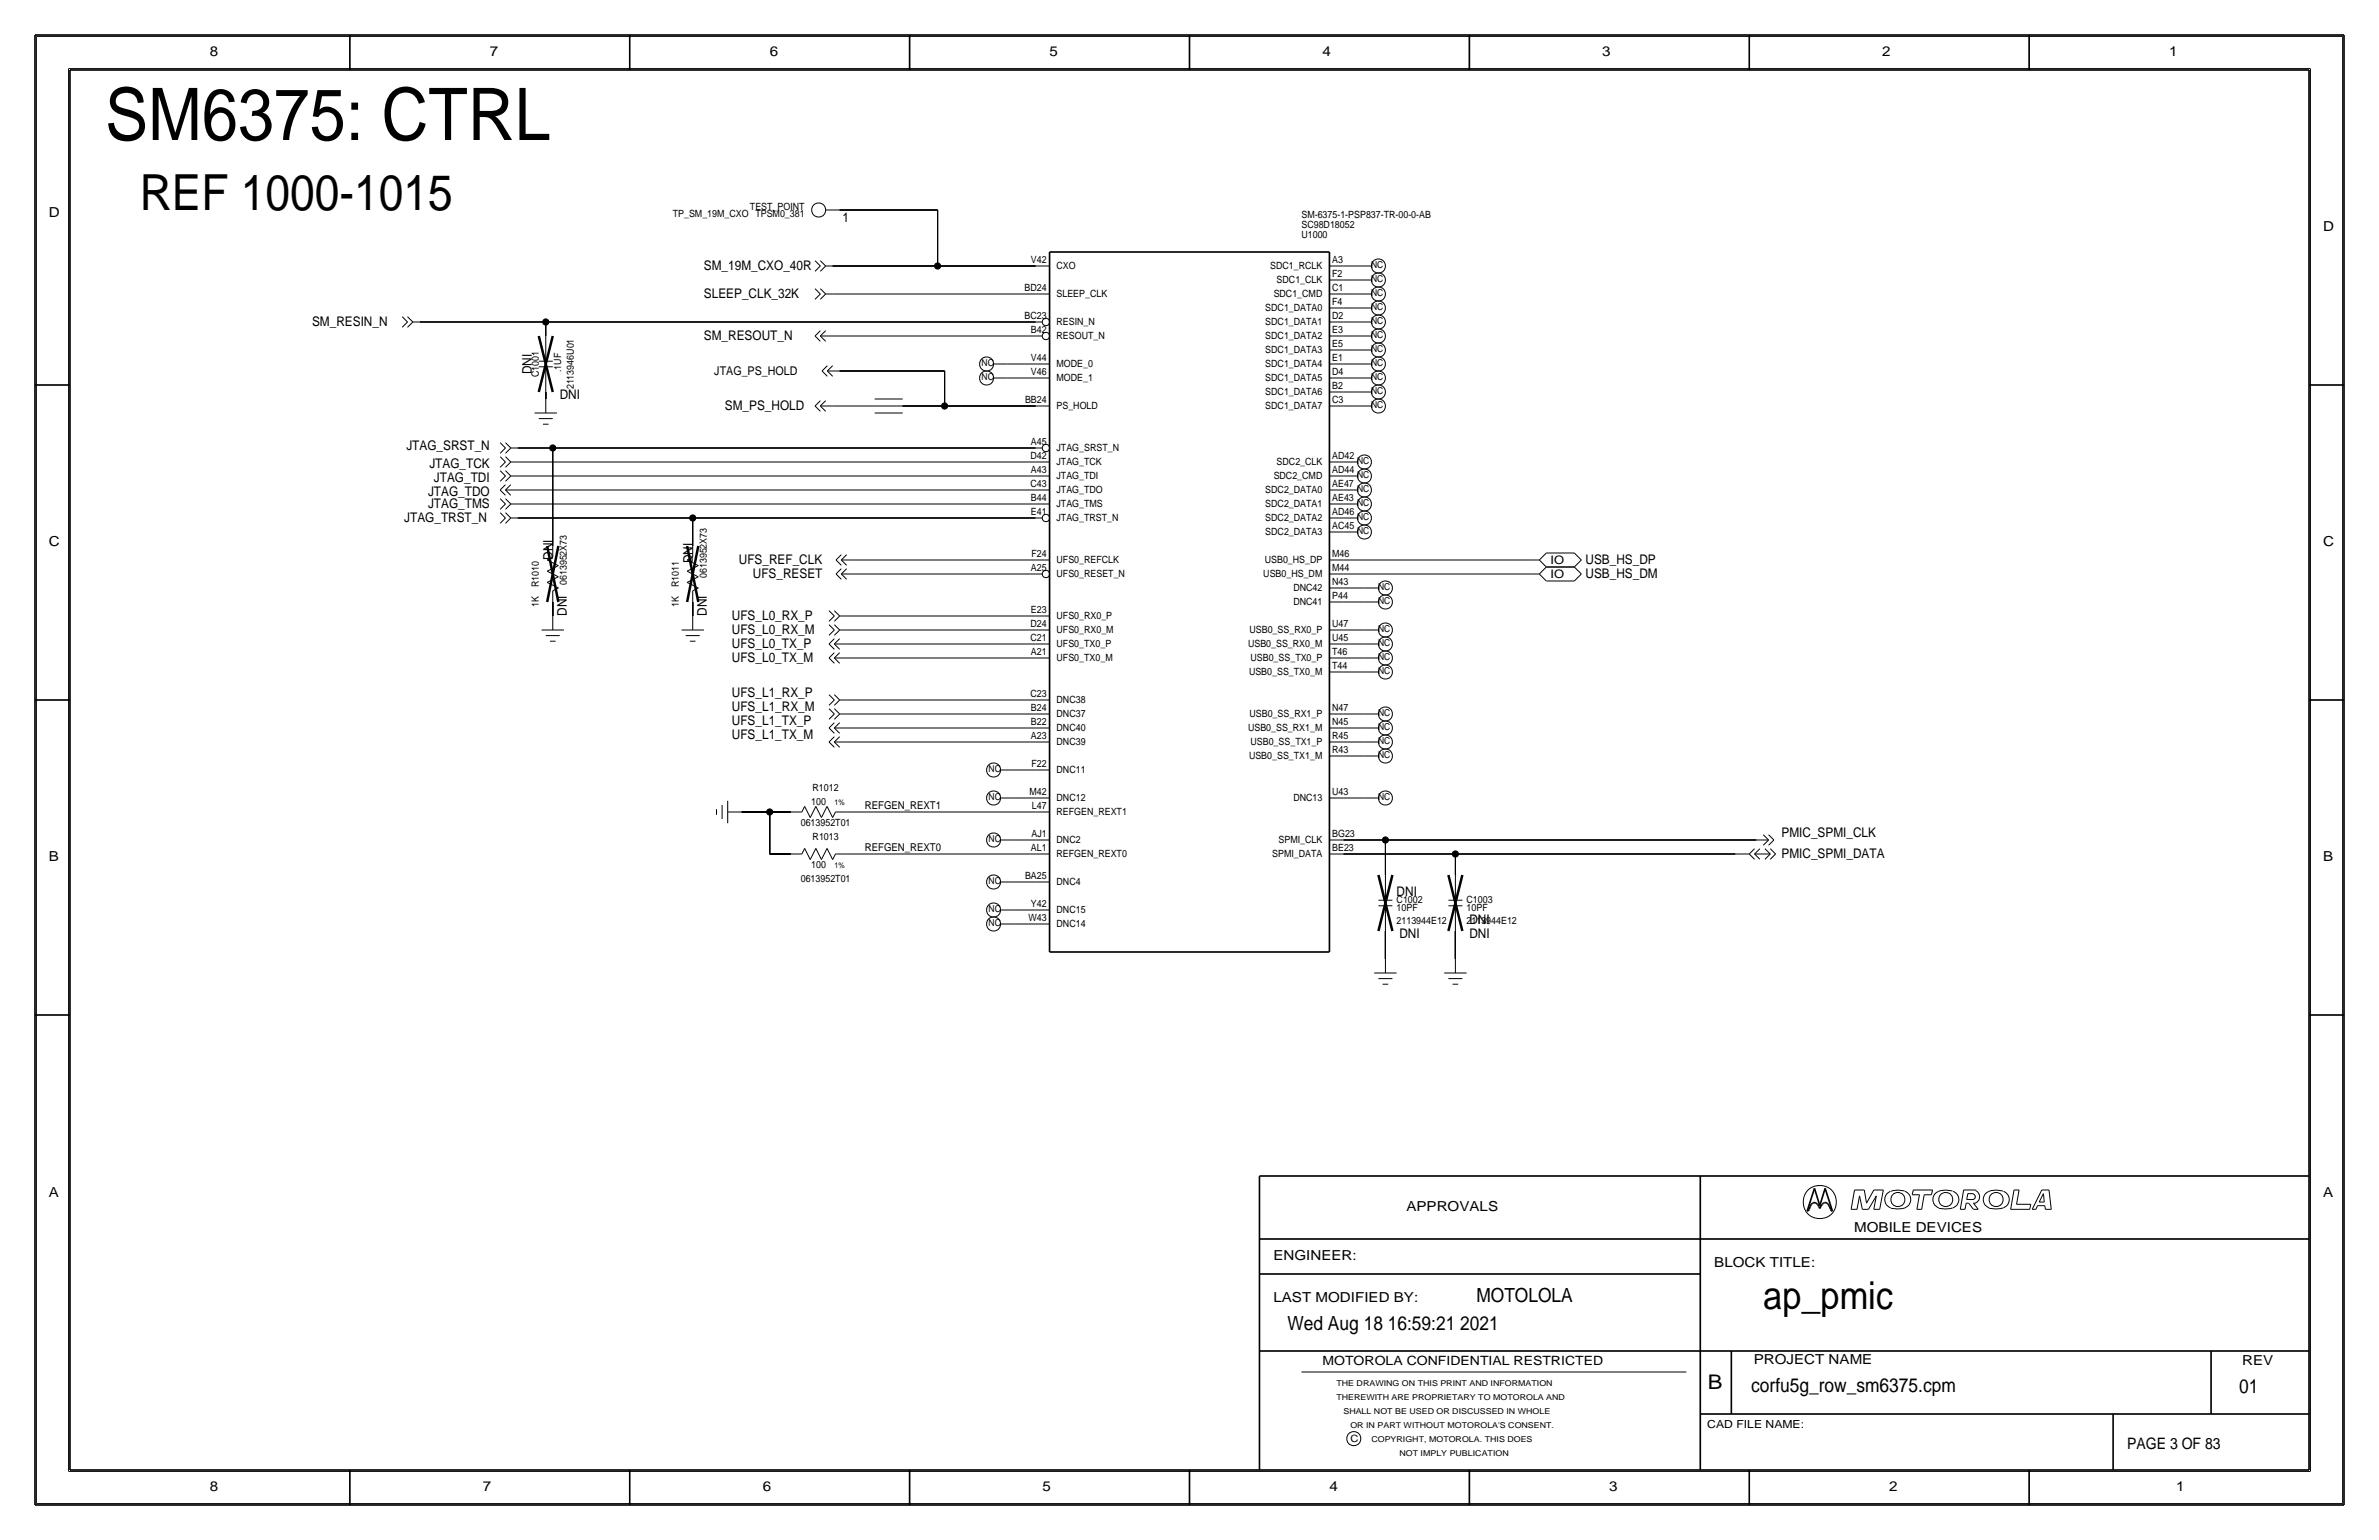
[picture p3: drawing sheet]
<svg xmlns="http://www.w3.org/2000/svg" width="432mm" height="279mm" viewBox="0 0 432 279" stroke-linecap="round" stroke-linejoin="round" font-family="sans-serif">
<defs><g id="words">
<text font-size="13.2" x="19" y="25.4">SM6375: CTRL</text>
<text font-size="9" x="25.4" y="38.1">REF 1000-1015</text>
<text font-size="7" x="320" y="237.5">ap_pmic</text>
<text font-size="3.7" x="310" y="252.1">B</text>
<g font-size="3.5">
<text x="268" y="236.2">MOTOLOLA</text>
<text x="233.7" y="241.3">Wed Aug 18 16:59:21 2021</text>
<text x="317.9" y="252.6">corfu5g_row_sm6375.cpm</text>
<text x="406.4" y="252.7">01</text>
</g>
<text font-size="2.9" x="386.1" y="262.9">PAGE 3 OF 83</text>
<g font-size="2.5">
<text x="38.1" y="10.2">8</text>
<text x="88.9" y="10.2">7</text>
<text x="139.7" y="10.2">6</text>
<text x="190.5" y="10.2">5</text>
<text x="240" y="10.2">4</text>
<text x="290.8" y="10.2">3</text>
<text x="341.6" y="10.2">2</text>
<text x="393.7" y="10.2">1</text>
<text x="8.9" y="39.4">D</text>
<text x="421.6" y="41.9">D</text>
<text x="8.9" y="99.1">C</text>
<text x="421.6" y="99.1">C</text>
<text x="8.9" y="156.2">B</text>
<text x="421.6" y="156.2">B</text>
<text x="8.9" y="217.2">A</text>
<text x="255.3" y="219.7">APPROVALS</text>
<text x="421.6" y="217.2">A</text>
<text x="336.5" y="223.5">MOBILE DEVICES</text>
<text x="231.1" y="228.6">ENGINEER:</text>
<text x="311.1" y="229.9">BLOCK TITLE:</text>
<text x="231.1" y="236.2">LAST MODIFIED BY:</text>
<text x="318.3" y="247.5">PROJECT NAME</text>
<text x="407" y="247.6">REV</text>
<text x="38.1" y="270.5">8</text>
<text x="87.6" y="270.5">7</text>
<text x="138.4" y="270.5">6</text>
<text x="189.2" y="270.5">5</text>
<text x="241.3" y="270.5">4</text>
<text x="292.1" y="270.5">3</text>
<text x="342.9" y="270.5">2</text>
<text x="395" y="270.5">1</text>
</g>
<g font-size="2.4">
<text x="152.9" y="40.2">1</text>
<text x="127.8" y="49">SM_19M_CXO_40R</text>
<text x="56.6" y="59.2">SM_RESIN_N</text>
<text x="127.8" y="54.1">SLEEP_CLK_32K</text>
<text x="127.8" y="61.7">SM_RESOUT_N</text>
<text x="96.5" y="67.9" transform="rotate(-90 96.5 67.9)">DNI</text>
<text x="101.6" y="72.4">DNI</text>
<text x="131.6" y="74.4">SM_PS_HOLD</text>
<text x="73.8" y="81.7">JTAG_SRST_N</text>
<text x="77.7" y="90">JTAG_TDO</text>
<text x="77.9" y="84.8">JTAG_TCK</text>
<text x="78.8" y="87.4">JTAG_TDI</text>
<text x="73.4" y="94.7">JTAG_TRST_N</text>
<text x="77.7" y="92.2">JTAG_TMS</text>
<text x="100.3" y="101.6" transform="rotate(-90 100.3 101.6)">DNI</text>
<text x="125.7" y="102.2" transform="rotate(-90 125.7 102.2)">DNI</text>
<text x="134.1" y="102.4">UFS_REF_CLK</text>
<text x="136.7" y="104.9">UFS_RESET</text>
<text x="287.8" y="104.9">USB_HS_DM</text>
<text x="287.8" y="102.4">USB_HS_DP</text>
<text x="102.9" y="111.8" transform="rotate(-90 102.9 111.8)">DNI</text>
<text x="128.3" y="111.8" transform="rotate(-90 128.3 111.8)">DNI</text>
<text x="132.8" y="112.5">UFS_L0_RX_P</text>
<text x="132.8" y="115.1">UFS_L0_RX_M</text>
<text x="132.8" y="117.6">UFS_L0_TX_P</text>
<text x="132.8" y="120.1">UFS_L0_TX_M</text>
<text x="132.8" y="129">UFS_L1_RX_M</text>
<text x="132.8" y="126.5">UFS_L1_RX_P</text>
<text x="132.8" y="131.6">UFS_L1_TX_P</text>
<text x="132.8" y="134.1">UFS_L1_TX_M</text>
<text x="323.3" y="155.7">PMIC_SPMI_DATA</text>
<text x="323.3" y="151.9">PMIC_SPMI_CLK</text>
<text x="253.5" y="162.6">DNI</text>
<text x="266.7" y="167.6">DNI</text>
<text x="254" y="170.2">DNI</text>
<text x="266.7" y="170.2">DNI</text>
</g>
<text font-size="2.3" x="240" y="247.6">MOTOROLA CONFIDENTIAL RESTRICTED</text>
<text font-size="2.2" x="129.7" y="68.1">JTAG_PS_HOLD</text>
<g font-size="2.1">
<text x="281.4" y="104.9">IO</text>
<text x="281.4" y="102.3">IO</text>
</g>
<g font-size="2">
<text x="157" y="146.8">REFGEN_REXT1</text>
<text x="157" y="154.4">REFGEN_REXT0</text>
<text x="309.9" y="259.1">CAD FILE NAME:</text>
</g>
<g font-size="1.8">
<text x="122.1" y="39.3">TP_SM_19M_CXO TPSM0_381</text>
<text x="136.1" y="38">TEST_POINT</text>
<text x="236.2" y="39.5">SM-6375-1-PSP837-TR-00-0-AB</text>
<text x="236.2" y="41.3">SC98D18052</text>
<text x="187.1" y="47.8">V42</text>
<text x="236.2" y="43.2">U1000</text>
<text x="241.8" y="47.8">A3</text>
<text x="186" y="52.8">BD24</text>
<text x="191.8" y="54">SLEEP_CLK</text>
<text x="191.8" y="48.9">CXO</text>
<text x="230.6" y="48.9">SDC1_RCLK</text>
<text x="231.2" y="54">SDC1_CMD</text>
<text x="231.7" y="51.4">SDC1_CLK</text>
<text x="241.8" y="52.8">C1</text>
<text x="241.8" y="50.3">F2</text>
<text x="186" y="57.9">BC23</text>
<text x="191.8" y="59">RESIN_N</text>
<text x="229.7" y="59">SDC1_DATA1</text>
<text x="229.7" y="56.5">SDC1_DATA0</text>
<text x="241.8" y="57.9">D2</text>
<text x="241.8" y="55.4">F4</text>
<text x="187.1" y="60.5">B42</text>
<text x="187.1" y="65.5">V44</text>
<text x="191.8" y="61.6">RESOUT_N</text>
<text x="229.7" y="64.1">SDC1_DATA3</text>
<text x="229.7" y="61.6">SDC1_DATA2</text>
<text x="241.8" y="65.5">E1</text>
<text x="241.8" y="60.5">E3</text>
<text x="241.8" y="63">E5</text>
<text x="97.8" y="68.4" transform="rotate(-90 97.8 68.4)">C1001</text>
<text x="101.9" y="67.5" transform="rotate(-90 101.9 67.5)">.1UF</text>
<text x="104.1" y="70.6" transform="rotate(-90 104.1 70.6)">2113946U01</text>
<text x="187.1" y="68.1">V46</text>
<text x="191.8" y="66.6">MODE_0</text>
<text x="191.8" y="69.2">MODE_1</text>
<text x="229.7" y="71.7">SDC1_DATA6</text>
<text x="229.7" y="69.2">SDC1_DATA5</text>
<text x="229.7" y="66.6">SDC1_DATA4</text>
<text x="241.8" y="70.6">B2</text>
<text x="241.8" y="68.1">D4</text>
<text x="186.1" y="73.2">BB24</text>
<text x="191.8" y="74.3">PS_HOLD</text>
<text x="229.7" y="74.3">SDC1_DATA7</text>
<text x="241.8" y="73.2">C3</text>
<text x="187" y="83.3">D42</text>
<text x="187.1" y="80.8">A45</text>
<text x="191.8" y="81.9">JTAG_SRST_N</text>
<text x="241.8" y="83.3">AD42</text>
<text x="187" y="88.4">C43</text>
<text x="187.1" y="85.9">A43</text>
<text x="191.8" y="89.5">JTAG_TDO</text>
<text x="191.8" y="87">JTAG_TDI</text>
<text x="191.8" y="84.4">JTAG_TCK</text>
<text x="229.7" y="89.5">SDC2_DATA0</text>
<text x="231.2" y="87">SDC2_CMD</text>
<text x="231.7" y="84.4">SDC2_CLK</text>
<text x="241.8" y="85.9">AD44</text>
<text x="241.8" y="88.4">AE47</text>
<text x="187.1" y="90.9">B44</text>
<text x="187.1" y="93.5">E41</text>
<text x="191.8" y="92.1">JTAG_TMS</text>
<text x="191.8" y="94.6">JTAG_TRST_N</text>
<text x="229.7" y="92.1">SDC2_DATA1</text>
<text x="229.7" y="94.6">SDC2_DATA2</text>
<text x="241.8" y="93.5">AD46</text>
<text x="241.8" y="90.9">AE43</text>
<text x="187.2" y="101">F24</text>
<text x="229.7" y="97.1">SDC2_DATA3</text>
<text x="241.8" y="96">AC45</text>
<text x="241.8" y="101">M46</text>
<text x="97.8" y="106.5" transform="rotate(-90 97.8 106.5)">R1010</text>
<text x="102.9" y="106.2" transform="rotate(-90 102.9 106.2)">0613952X73</text>
<text x="123.2" y="106.5" transform="rotate(-90 123.2 106.5)">R1011</text>
<text x="128.3" y="104.9" transform="rotate(-90 128.3 104.9)">0613952X73</text>
<text x="187.1" y="103.6">A25</text>
<text x="191.8" y="104.7">UFS0_RESET_N</text>
<text x="191.8" y="102.2">UFS0_REFCLK</text>
<text x="229.3" y="104.7">USB0_HS_DM</text>
<text x="229.6" y="102.2">USB0_HS_DP</text>
<text x="234.8" y="107.2">DNC42</text>
<text x="241.8" y="103.6">M44</text>
<text x="241.8" y="106.1">N43</text>
<text x="97.8" y="110.2" transform="rotate(-90 97.8 110.2)">1K</text>
<text x="123.2" y="110.2" transform="rotate(-90 123.2 110.2)">1K</text>
<text x="187" y="113.7">D24</text>
<text x="187.1" y="111.2">E23</text>
<text x="191.8" y="112.3">UFS0_RX0_P</text>
<text x="234.8" y="109.8">DNC41</text>
<text x="241.8" y="108.7">P44</text>
<text x="241.8" y="113.8">U47</text>
<text x="187" y="116.3">C21</text>
<text x="187.1" y="118.8">A21</text>
<text x="191.8" y="119.9">UFS0_TX0_M</text>
<text x="191.8" y="117.4">UFS0_TX0_P</text>
<text x="191.8" y="114.9">UFS0_RX0_M</text>
<text x="226.5" y="117.4">USB0_SS_RX0_M</text>
<text x="226.8" y="114.9">USB0_SS_RX0_P</text>
<text x="227" y="120">USB0_SS_TX0_P</text>
<text x="241.8" y="118.9">T46</text>
<text x="241.8" y="116.3">U45</text>
<text x="226.7" y="122.5">USB0_SS_TX0_M</text>
<text x="241.8" y="121.4">T44</text>
<text x="187" y="126.4">C23</text>
<text x="187.1" y="131.6">B22</text>
<text x="187.1" y="129">B24</text>
<text x="191.8" y="130.2">DNC37</text>
<text x="191.8" y="127.6">DNC38</text>
<text x="226.8" y="130.1">USB0_SS_RX1_P</text>
<text x="241.8" y="131.6">N45</text>
<text x="241.8" y="129">N47</text>
<text x="187.1" y="134.1">A23</text>
<text x="191.8" y="135.2">DNC39</text>
<text x="191.8" y="132.7">DNC40</text>
<text x="226.5" y="132.7">USB0_SS_RX1_M</text>
<text x="226.7" y="137.8">USB0_SS_TX1_M</text>
<text x="227" y="135.2">USB0_SS_TX1_P</text>
<text x="241.8" y="136.7">R43</text>
<text x="241.8" y="134.1">R45</text>
<text x="147.5" y="143.5">R1012</text>
<text x="187.2" y="139.2">F22</text>
<text x="191.8" y="140.3">DNC11</text>
<text x="145.3" y="149.9">0613952T01</text>
<text x="147.2" y="146">100</text>
<text x="186.9" y="144.3">M42</text>
<text x="187.3" y="146.8">L47</text>
<text x="191.8" y="147.9">REFGEN_REXT1</text>
<text x="191.8" y="145.4">DNC12</text>
<text x="234.8" y="145.4">DNC13</text>
<text x="241.8" y="144.3">U43</text>
<text x="147.5" y="152.4">R1013</text>
<text x="187.1" y="154.4">AL1</text>
<text x="187.2" y="151.9">AJ1</text>
<text x="191.8" y="153">DNC2</text>
<text x="191.8" y="155.6">REFGEN_REXT0</text>
<text x="230.9" y="155.6">SPMI_DATA</text>
<text x="232.1" y="153">SPMI_CLK</text>
<text x="241.8" y="154.4">BE23</text>
<text x="241.8" y="151.9">BG23</text>
<text x="145.3" y="160">0613952T01</text>
<text x="147.2" y="157.5">100</text>
<text x="186.1" y="159.5">BA25</text>
<text x="191.8" y="160.6">DNC4</text>
<text x="186.7" y="167.1">W43</text>
<text x="187.1" y="164.6">Y42</text>
<text x="191.8" y="165.7">DNC15</text>
<text x="253.5" y="165.4">10PF</text>
<text x="253.5" y="167.6">2113944E12</text>
<text x="253.5" y="163.8">C1002</text>
<text x="266.2" y="163.8">C1003</text>
<text x="266.2" y="167.6">2113944E12</text>
<text x="266.2" y="165.4">10PF</text>
<text x="191.8" y="168.3">DNC14</text>
<text x="245.1" y="261.6">C</text>
</g>
<g font-size="1.7">
<text x="248.9" y="53.7">NC</text>
<text x="248.9" y="51.2">NC</text>
<text x="248.9" y="48.7">NC</text>
<text x="248.9" y="58.8">NC</text>
<text x="248.9" y="56.3">NC</text>
<text x="248.9" y="61.4">NC</text>
<text x="248.9" y="63.9">NC</text>
<text x="178.2" y="69">NC</text>
<text x="178.2" y="66.4">NC</text>
<text x="248.9" y="71.5">NC</text>
<text x="248.9" y="66.4">NC</text>
<text x="248.9" y="69">NC</text>
<text x="248.9" y="74.1">NC</text>
<text x="246.3" y="89.3">NC</text>
<text x="246.3" y="86.8">NC</text>
<text x="246.3" y="84.2">NC</text>
<text x="246.3" y="94.4">NC</text>
<text x="246.3" y="91.8">NC</text>
<text x="246.3" y="96.9">NC</text>
<text x="250.1" y="107.1">NC</text>
<text x="250.1" y="109.6">NC</text>
<text x="250.1" y="119.8">NC</text>
<text x="250.1" y="117.2">NC</text>
<text x="250.1" y="114.7">NC</text>
<text x="250.1" y="122.3">NC</text>
<text x="250.1" y="129.9">NC</text>
<text x="250.1" y="137.6">NC</text>
<text x="250.1" y="135">NC</text>
<text x="250.1" y="132.5">NC</text>
<text x="179.4" y="140.1">NC</text>
<text x="179.4" y="145.2">NC</text>
<text x="250.1" y="145.2">NC</text>
<text x="179.4" y="152.8">NC</text>
<text x="179.4" y="160.4">NC</text>
<text x="179.4" y="165.5">NC</text>
<text x="179.4" y="168">NC</text>
</g>
<g font-size="1.5">
<text x="242.6" y="251.5">THE DRAWING ON THIS PRINT AND INFORMATION</text>
<text x="242.6" y="254">THEREWITH ARE PROPRIETARY TO MOTOROLA AND</text>
<text x="243.8" y="256.5">SHALL NOT BE USED OR DISCUSSED IN WHOLE</text>
<text x="245.1" y="259.1">OR IN PART WITHOUT MOTOROLA'S CONSENT.</text>
<text x="248.9" y="261.6">COPYRIGHT, MOTOROLA. THIS DOES</text>
<text x="254" y="264.2">NOT IMPLY PUBLICATION</text>
</g>
<g font-size="1.4">
<text x="151.5" y="146">1%</text>
<text x="151.5" y="157.5">1%</text>
</g>
</g></defs>
<!-- layer: Nets -->
<g fill="none" stroke="#000" stroke-width=".18">
<path d="M152.4 38.1h17.8zM170.2 38.1v10.2zM76.2 58.4h22.9zM99.1 58.4v2.6zM99.1 58.4h88.9zM151.1 53.3h36.9zM151.1 48.3h19.1zM170.2 48.3h17.8zM243.8 48.3h2.6zM243.8 53.3h2.6zM243.8 58.4h2.6zM243.8 50.8h2.6z"/>
<path d="M243.8 55.9h2.6zM99.1 71.1v1.3zM151.1 61h36.9zM151.1 73.7h7.6zM152.4 67.3h19zM163.8 73.7h7.6zM171.4 73.7h16.6zM171.4 67.3v6.4zM182.9 66h5.1zM182.9 68.6h5.1zM243.8 68.6h2.6zM243.8 63.5h2.6z"/>
<path d="M243.8 71.1h2.6zM243.8 73.7h2.6zM243.8 66h2.6zM243.8 61h2.6zM94 81.3h6.3zM94 83.8h94zM94 86.4h94zM94 91.4h94zM94 88.9h94zM94 94h31.7zM100.3 81.3h87.7zM100.3 81.3v17.8z"/>
<path d="M125.7 94v5.1zM125.7 94h62.3zM100.3 109.2v2.6zM125.7 109.2v2.6zM153.7 116.8h34.3zM153.7 119.4h34.3zM153.7 114.3h34.3zM153.7 111.8h34.3zM154.9 104.1h33.1zM154.9 101.6h33.1zM243.8 104.1h34.3zM243.8 101.6h34.3z"/>
<path d="M243.8 106.7h3.9zM243.8 109.2h3.9zM243.8 119.4h3.9zM243.8 116.8h3.9zM243.8 114.3h3.9zM153.7 132.1h34.3zM153.7 134.6h34.3zM153.7 129.5h34.3zM153.7 127h34.3zM184.1 139.7h3.9zM243.8 132.1h3.9zM243.8 129.5h3.9z"/>
<path d="M243.8 137.2h3.9zM243.8 134.6h3.9zM243.8 121.9h3.9zM134.6 147.3h5.1zM139.7 147.3h3.8zM139.7 147.3v7.6zM139.7 154.9h3.8zM153.7 154.9h34.3zM153.7 147.3h34.3zM184.1 152.4h3.9zM184.1 144.8h3.9zM243.8 154.9h20.4z"/>
<path d="M243.8 152.4h7.7zM243.8 144.8h3.9zM251.5 152.4h67.3zM251.5 152.4v6.4zM264.2 154.9v3.9zM264.2 154.9h50.8zM184.1 160h3.9zM184.1 167.6h3.9zM184.1 165.1h3.9zM251.5 168.9v5.1zM264.2 168.9v5.1z"/>
</g>
<g fill="#000" stroke="#000" stroke-width=".18">
<circle cx="99.1" cy="58.4" r=".56"/>
<circle cx="170.2" cy="48.3" r=".56"/>
<circle cx="171.4" cy="73.7" r=".56"/>
<circle cx="100.3" cy="81.3" r=".56"/>
<circle cx="125.7" cy="94" r=".56"/>
<circle cx="139.7" cy="147.3" r=".56"/>
<circle cx="251.5" cy="152.4" r=".56"/>
<circle cx="264.2" cy="154.9" r=".56"/>
</g>
<!-- layer: Components -->
<g fill="none" stroke="#000" stroke-width=".18">
<path d="M149.9 38.1h2.5zM73 57.5l1 .9zM74 58.4l-1 1zM74 57.5l.9 .9zM74.9 58.4l-.9 1zM74.9 58.4h1.3zM147.9 52.4l1 .9zM147.9 47.3l1 1zM148.9 53.3l-1 1zM148.9 52.4l1 .9zM148.9 48.3l-1 .9zM148.9 47.3l1 1z"/>
<path d="M149.9 53.3l-1 1zM149.9 53.3h1.2zM149.9 48.3l-1 .9zM149.9 48.3h1.2zM188 48.3h2.5zM188 53.3h2.5zM188 58.4h1.2zM241.3 55.9h2.5zM241.3 50.8h2.5zM241.3 58.4h2.5zM241.3 53.3h2.5zM241.3 48.3h2.5z"/>
<path d="M246.4 58.4h2.5zM246.4 53.3h2.5zM246.4 55.9h2.5zM246.4 50.8h2.5zM246.4 48.3h2.5zM97 74.9h4.1zM97.8 75.9h2.5zM97.8 65.5h2.5zM97.8 66.5h2.5zM98.6 77h1zM99.1 72.4v2.5zM99.1 66.5v4.6z"/>
<path d="M99.1 61v4.5zM147.9 73.7l1 .9zM147.9 61l1 .9zM147.9 73.7l1-1zM147.9 61l1-1zM148.9 73.7l1 .9zM148.9 61l1 .9zM148.9 73.7h2.2zM148.9 73.7l1-1zM148.9 61h2.2zM148.9 61l1-1zM149.2 67.3l1 1z"/>
<path d="M149.2 67.3l1-1zM150.2 67.3l.9 1zM150.2 67.3h2.2zM150.2 67.3l.9-1zM158.7 73.7h5.1zM158.7 72.4h5.1zM158.7 74.9h5.1zM180.3 68.6h2.6zM180.3 66h2.6zM188 68.6h2.5zM188 66h2.5zM188 73.7h2.5z"/>
<path d="M188 61h1.2zM241.3 63.5h2.5zM241.3 61h2.5zM241.3 66h2.5zM241.3 68.6h2.5zM241.3 73.7h2.5zM241.3 71.1h2.5zM246.4 71.1h2.5zM246.4 73.7h2.5zM246.4 66h2.5zM246.4 61h2.5zM246.4 63.5h2.5z"/>
<path d="M246.4 68.6h2.5zM90.8 88.9l.9 1zM90.8 93l.9 1zM90.8 90.5l.9 .9zM90.8 88.9l.9-1zM90.8 85.4l.9 1zM90.8 82.9l.9 .9zM90.8 80.3l.9 1zM91.7 88.9l1 1zM91.7 94l-.9 .9zM91.7 93l1 1zM91.7 91.4l-.9 1z"/>
<path d="M91.7 90.5l1 .9zM91.7 88.9h2.3zM91.7 88.9l1-1zM91.7 86.4l-.9 .9zM91.7 85.4l1 1zM91.7 83.8l-.9 1zM91.7 82.9l1 .9zM91.7 81.3l-.9 .9zM91.7 80.3l1 1zM92.7 94l-1 .9zM92.7 94h1.3zM92.7 91.4l-1 1z"/>
<path d="M92.7 91.4h1.3zM92.7 86.4l-1 .9zM92.7 86.4h1.3zM92.7 83.8l-1 1zM92.7 83.8h1.3zM92.7 81.3l-1 .9zM92.7 81.3h1.3zM100.3 99.1v2zM125.7 99.1v2zM188 94h1.2zM188 83.8h2.5zM188 88.9h2.5z"/>
<path d="M188 91.4h2.5zM188 81.3h1.2zM188 86.4h2.5zM241.3 88.9h2.5zM241.3 91.4h2.5zM241.3 94h2.5zM241.3 86.4h2.5zM241.3 83.8h2.5zM241.3 96.5h2.5zM243.8 96.5h2.6zM243.8 94h2.6zM243.8 91.4h2.6z"/>
<path d="M243.8 88.9h2.6zM243.8 86.4h2.6zM243.8 83.8h2.6zM98.3 114.3h4.1zM99.1 115.3h2.5zM99.3 101.6l1-.5zM99.3 103.6l2-1zM99.3 103.6l2 1zM99.3 105.7l2 1zM99.3 101.6l2 1zM99.3 105.7l2-1.1zM99.8 116.3h1z"/>
<path d="M100.3 111.8v2.5zM100.3 107.2v2zM100.3 107.2l1-.5zM123.7 114.3h4.1zM124.5 115.3h2.5zM124.7 101.6l1-.5zM124.7 103.6l2-1zM124.7 103.6l2 1zM124.7 105.7l2 1zM124.7 101.6l2 1zM124.7 105.7l2-1.1zM125.2 116.3h1z"/>
<path d="M125.7 111.8v2.5zM125.7 107.2v2zM125.7 107.2l1-.5zM150.5 116.8l.9 1zM150.5 119.4l.9 .9zM150.5 116.8l.9-.9zM150.5 119.4l.9-1zM150.5 113.3l.9 1zM150.5 110.8l.9 1zM151.4 116.8l1 1zM151.4 119.4l1 .9zM151.4 116.8h2.3z"/>
<path d="M151.4 116.8l1-.9zM151.4 119.4h2.3zM151.4 119.4l1-1zM151.4 114.3l-.9 1zM151.4 113.3l1 1zM151.4 111.8l-.9 .9zM151.4 110.8l1 1zM151.7 104.1l1-.9zM151.7 101.6l1-1zM151.7 104.1l1 1zM151.7 101.6l1 1zM152.4 114.3l-1 1z"/>
<path d="M152.4 114.3h1.3zM152.4 111.8l-1 .9zM152.4 111.8h1.3zM152.7 104.1l1 1zM152.7 101.6l1 1zM152.7 104.1h2.2zM152.7 104.1l1-.9zM152.7 101.6h2.2zM152.7 101.6l1-1zM188 101.6h2.5zM188 111.8h2.5zM188 114.3h2.5z"/>
<path d="M188 116.8h2.5zM188 104.1h1.2zM188 119.4h2.5zM241.3 114.3h2.5zM241.3 116.8h2.5zM241.3 119.4h2.5zM241.3 109.2h2.5zM241.3 106.7h2.5zM241.3 101.6h2.5zM241.3 104.1h2.5zM247.6 119.4h2.6zM247.6 116.8h2.6z"/>
<path d="M247.6 114.3h2.6zM247.6 109.2h2.6zM247.6 106.7h2.6zM278.1 104.1h1.3zM278.1 101.6h1.3zM279.4 104.1l1.3 1.3zM279.4 101.6l1.3 1.3zM280.7 105.4h5zM280.7 102.9h5zM280.7 102.9l-1.3 1.2zM280.7 100.3h5zM280.7 100.3l-1.3 1.3z"/>
<path d="M285.8 102.9l1.2 1.2zM285.8 100.3l1.2 1.3zM287 104.1l-1.3 1.3zM287 101.6l-1.3 1.3zM150.5 134.6l.9 1zM150.5 132.1l.9 .9zM150.5 134.6l.9-.9zM150.5 128.6l.9 .9zM150.5 132.1l.9-1zM150.5 126l.9 1zM151.4 134.6l1 1zM151.4 132.1l1 .9z"/>
<path d="M151.4 134.6h2.3zM151.4 134.6l1-.9zM151.4 129.5l-.9 1zM151.4 128.6l1 .9zM151.4 132.1h2.3zM151.4 132.1l1-1zM151.4 127l-.9 1zM151.4 126l1 1zM152.4 129.5l-1 1zM152.4 129.5h1.3zM152.4 127l-1 1zM152.4 127h1.3z"/>
<path d="M181.6 139.7h2.5zM188 139.7h2.5zM188 127h2.5zM188 129.5h2.5zM188 132.1h2.5zM188 134.6h2.5zM241.3 121.9h2.5zM241.3 134.6h2.5zM241.3 137.2h2.5zM241.3 129.5h2.5zM241.3 132.1h2.5zM247.6 137.2h2.6z"/>
<path d="M247.6 129.5h2.6zM247.6 134.6h2.6zM247.6 132.1h2.6zM247.6 121.9h2.6zM130 146.8v1zM131.1 146v2.6zM132.1 147.3h2.5zM132.1 145.3v4.1zM143.5 154.9h2zM143.5 147.3h2zM146 153.9l-.5 1zM146 146.3l-.5 1z"/>
<path d="M146.1 153.9l1 2.1zM146.1 146.3l1 2zM148.1 153.9l-1 2.1zM148.1 153.9l1 2.1zM148.1 146.3l-1 2zM148.1 146.3l1 2zM150.1 153.9l1 2.1zM150.1 146.3l1 2zM150.1 153.9l-1 2.1zM150.1 146.3l-1 2zM151.6 154.9l-.5 1.1zM151.6 147.3l-.5 1z"/>
<path d="M151.6 154.9h2.1zM151.6 147.3h2.1zM181.6 152.4h2.5zM181.6 144.8h2.5zM188 144.8h2.5zM188 147.3h2.5zM188 154.9h2.5zM188 152.4h2.5zM241.3 144.8h2.5zM241.3 152.4h2.5zM241.3 154.9h2.5zM247.6 144.8h2.6z"/>
<path d="M251.5 158.7v4.6zM264.2 158.7v4.6zM315 154.9h2.5zM317.5 154.9l1-.9zM317.5 154.9l1 1zM318.5 154.9l.9 1zM318.5 154.9l.9-.9zM318.5 154.9h2.8zM318.8 152.4h2.2zM320 151.4l1 1zM320 153.4l1-1zM320.3 154l1 .9z"/>
<path d="M320.3 155.9l1-1zM321 153.4l1-1zM321 151.4l1 1zM321.3 155.9l1-1zM321.3 154l1 .9zM181.6 167.6h2.5zM181.6 165.1h2.5zM181.6 160h2.5zM188 165.1h2.5zM188 167.6h2.5zM188 160h2.5zM249.4 176.5h4.1z"/>
<path d="M250.2 164.3h2.5zM250.2 163.3h2.5zM250.2 177.5h2.5zM251 178.6h1zM251.5 164.3v4.6zM251.5 174v2.5zM262.1 176.5h4.1zM262.9 164.3h2.5zM262.9 177.5h2.5zM262.9 163.3h2.5zM263.7 178.6h1zM264.2 174v2.5z"/>
<path d="M264.2 164.3v4.6z"/>
<circle cx="148.6" cy="38.1" r="1.28"/>
<circle cx="189.8" cy="58.4" r=".67"/>
<circle cx="250.2" cy="53.4" r="1.28"/>
<circle cx="250.2" cy="55.9" r="1.28"/>
<circle cx="250.2" cy="50.8" r="1.28"/>
<circle cx="250.2" cy="48.3" r="1.28"/>
<circle cx="250.2" cy="58.4" r="1.28"/>
<circle cx="179.1" cy="68.6" r="1.28"/>
<circle cx="179.1" cy="66.1" r="1.28"/>
<circle cx="189.8" cy="61" r=".67"/>
<circle cx="250.2" cy="71.1" r="1.28"/>
<circle cx="250.2" cy="73.7" r="1.28"/>
<circle cx="250.2" cy="66.1" r="1.28"/>
<circle cx="250.2" cy="63.5" r="1.28"/>
<circle cx="250.2" cy="61" r="1.28"/>
<circle cx="250.2" cy="68.6" r="1.28"/>
<circle cx="189.8" cy="94" r=".67"/>
<circle cx="189.8" cy="81.3" r=".67"/>
<circle cx="247.6" cy="96.5" r="1.28"/>
<circle cx="247.6" cy="83.8" r="1.28"/>
<circle cx="247.6" cy="94" r="1.28"/>
<circle cx="247.6" cy="88.9" r="1.28"/>
<circle cx="247.6" cy="86.4" r="1.28"/>
<circle cx="247.6" cy="91.5" r="1.28"/>
<circle cx="189.8" cy="104.1" r=".67"/>
<circle cx="251.5" cy="116.9" r="1.28"/>
<circle cx="251.5" cy="114.3" r="1.28"/>
<circle cx="251.5" cy="106.7" r="1.28"/>
<circle cx="251.5" cy="119.4" r="1.28"/>
<circle cx="251.5" cy="109.2" r="1.28"/>
<circle cx="180.3" cy="139.7" r="1.28"/>
<circle cx="251.5" cy="129.6" r="1.28"/>
<circle cx="251.5" cy="121.9" r="1.28"/>
<circle cx="251.5" cy="134.6" r="1.28"/>
<circle cx="251.5" cy="132.1" r="1.28"/>
<circle cx="251.5" cy="137.2" r="1.28"/>
<circle cx="180.3" cy="144.8" r="1.28"/>
<circle cx="180.3" cy="152.4" r="1.28"/>
<circle cx="251.5" cy="144.8" r="1.28"/>
<circle cx="180.3" cy="165.1" r="1.28"/>
<circle cx="180.3" cy="160" r="1.28"/>
<circle cx="180.3" cy="167.7" r="1.28"/>
</g>
<path d="M97.8 61l2.5 10.1zM100.3 61l-2.5 10.1zM99.3 99.1l2 10.1zM101.3 99.1l-2 10.1zM124.7 99.1l2 10.1zM126.7 99.1l-2 10.1zM250.2 158.8l2.5 10.1zM252.7 158.7l-2.5 10.2zM262.9 158.8l2.5 10.1zM265.4 158.7l-2.5 10.2z" fill="none" stroke="#000" stroke-width=".45"/>
<path d="M190.5 45.7h50.8zM190.5 45.7v127zM241.3 45.7v127zM190.5 172.7h50.8z" fill="none" stroke="#000" stroke-width=".3"/>
<!-- layer: Page Border and Title Block -->
<g fill="none" stroke="#000" stroke-width=".3">
<path d="M6.3 6.4v266.7zM6.4 6.4h419zM12.7 12.7h406.4zM12.7 12.7v254zM63.5 6.4v6.3zM114.3 6.4v6.3zM165.1 6.4v6.3zM215.9 6.3v6.4zM266.7 6.4v6.3zM317.5 6.4v6.3zM368.3 6.4v6.3zM419.1 12.7v254z"/>
<path d="M425.4 6.4v266.7zM6.3 69.8h6.4zM419.1 69.8h6.3zM6.3 127h6.4zM419.1 127h6.3zM6.3 184.1h6.4zM419.1 184.1h6.3zM228.6 213.4v53.3zM228.6 213.4h190.5zM308.6 213.4v53.3zM328 219.7h.2zM328.4 219.4l-.2 .3z"/>
<path d="M328.6 218.8l-.2 .6zM328.8 218.5l-.2 .3zM329 218.3l.2-.1zM329 218.3l-.2 .2zM329.2 218.2h.2zM329.3 215.6l-1.3 4.1zM329.3 215.6l1 3.1zM329.4 218.2l.2 .1zM329.6 218.3l.3 .2zM329.9 218.5l.2 .3zM330.1 218.8l.2 .5zM330.5 218.8l-.2 .5z"/>
<path d="M330.8 218.5l-.3 .3zM331 218.3l-.2 .2zM331 218.3l.2-.1zM331.2 218.2h.2zM331.3 215.6l1.3 4.1zM331.3 215.6l-1 3.1zM331.4 218.2l.2 .1zM331.6 218.3l.2 .2zM331.8 218.5l.2 .3zM332 218.8l.3 .6zM332.3 219.4l.1 .3zM332.4 219.7h.2z"/>
<path d="M228.6 231.1h80zM228.6 224.8h190.5zM228.6 245.1h190.5zM308.6 256.5h110.5zM314.2 245.1v11.4zM383.5 256.5v10.2zM401.3 245.1v11.4zM6.4 273h419zM12.7 266.7h406.4zM63.5 266.7v6.4zM114.3 266.7v6.4zM165.1 266.7v6.4z"/>
<path d="M215.9 266.7v6.3zM266.7 266.7v6.4zM317.5 266.7v6.4zM368.3 266.7v6.4z"/>
</g>
<g fill="none" stroke="#000" stroke-width=".18">
<path d="M6.6 6.6h418.6zM6.6 6.6v266.2zM12.4 12.4v254.6zM12.4 12.4h407zM419.4 12.4v254.6zM425.2 6.6v266.2zM336 219.4h1.1zM336.6 215.9h1.8zM336.6 215.9l-.6 3.5zM337.5 217l-.4 2.4zM337.5 217l.5 2.4zM338 219.4h1.1z"/>
<path d="M338.4 215.9l.4 2.4zM340.1 219.4h1.1zM340.1 215.9h1.7zM340.1 215.9l-1.3 2.4zM340.6 217l-1.5 2.4zM340.6 217l-.5 2.4zM341.8 215.9l-.6 3.5zM343.1 216.2a1.6 1.6 0 0 0-1 1.5 1.6 1.6 0 0 0 1.1 1.5M345.7 216.1h-.2a4 4 0 0 0-2.3 .1M345.7 216.2a1.59 1.59 0 0 1 1.1 1.5 1.59 1.59 0 0 1-1.1 1.5 5.1 5.1 0 0 1-2.5 0M347.1 216.8h1.3zM347.3 215.9l-.2 .9z"/>
<path d="M347.3 215.9h3.5zM347.9 219.4h.9zM348.4 216.8l-.5 2.6zM349.2 216.8l-.4 2.6zM349.2 216.8h1.4zM350.8 215.9l-.2 .9zM354.4 216.1a3.1 3.1 0 0 0-3.3 .7 1.62 1.62 0 0 0 .8 2.4M354.4 219.2a5.1 5.1 0 0 1-2.5 0M354.5 216.2a1.59 1.59 0 0 1 1 1.5 1.59 1.59 0 0 1-1 1.5M355.8 219.4h.9zM356.4 215.9h2.2zM356.4 215.9l-.6 3.5z"/>
<path d="M356.9 218.3l-.2 1.1zM356.9 218.3h.4zM357 217.6h1.2zM357.2 216.6l-.2 1zM357.2 216.6h1zM357.3 218.3l.9 1.1zM358.1 216.7a.5 .5 0 0 1 .4 .4 .5 .5 0 0 1-.4 .5M358.2 218.3l.9 1.1zM358.2 218.3h.4zM358.2 219.4h.9zM358.5 216a1.24 1.24 0 0 1 .8 1.1 1.24 1.24 0 0 1-.8 1.2M363.5 216.1a3.1 3.1 0 0 0-3.3 .7 1.62 1.62 0 0 0 .8 2.4"/>
<path d="M363.6 219.2a5.1 5.1 0 0 1-2.6 0M363.6 216.2a1.59 1.59 0 0 1 1.1 1.5 1.59 1.59 0 0 1-1.1 1.5M364.9 219.4h3.5zM365.6 215.9l-.7 3.5zM365.6 215.9h.9zM366 218.5h2.6zM366.5 215.9l-.5 2.6zM368.6 218.5l-.2 .9zM368.9 219.4h.6zM369.8 218.7h1.3zM369.8 218.7l-.3 .7zM370.1 218.1h.9z"/>
<path d="M370.6 215.9l-1.7 3.5zM370.6 215.9h1.3zM370.9 216.6l-.8 1.5zM370.9 216.6l.1 1.5zM371.1 218.7l.1 .7zM371.2 219.4h1.1zM371.9 215.9l.4 3.5zM236.2 248.9h69.9zM6.6 272.8h418.6zM12.4 267h407z"/>
<circle cx="330.3" cy="218.1" r="3"/>
<circle cx="344.5" cy="217.6" r="1.28"/>
<circle cx="353.2" cy="217.6" r="1.28"/>
<circle cx="362.3" cy="217.6" r="1.28"/>
<circle cx="245.7" cy="261" r="1.28"/>
</g>
<use href="#words"/>
</svg>
